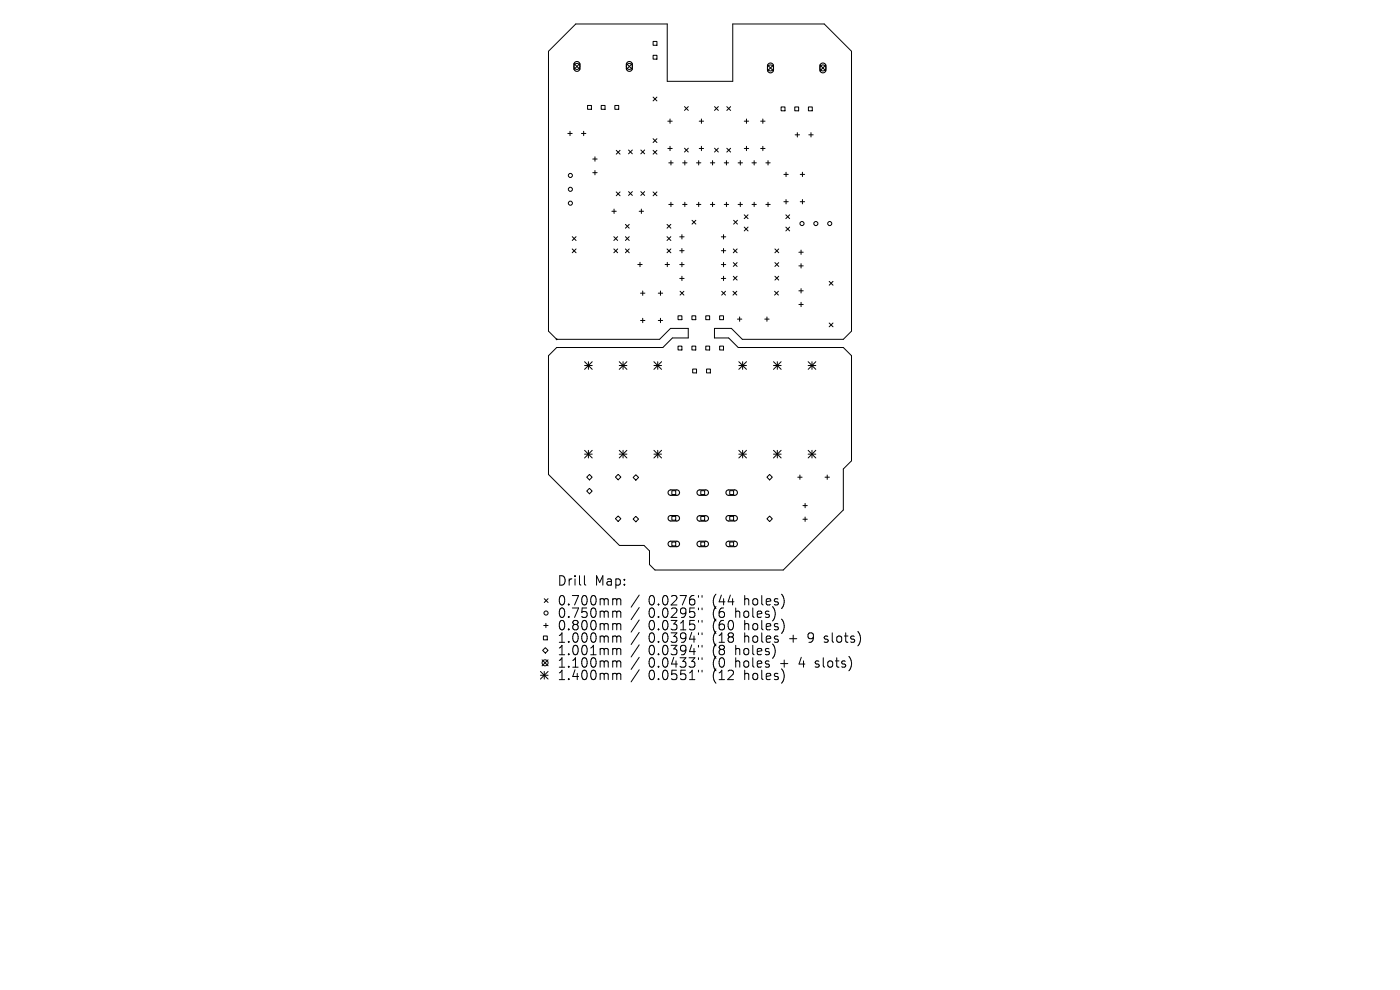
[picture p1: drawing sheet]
<svg xmlns="http://www.w3.org/2000/svg" width="297mm" height="210mm" viewBox="0 0 297 210" stroke-linecap="round" stroke-linejoin="round" font-family="sans-serif">
<defs><g id="words">
<g font-size="2.8">
<text x="118.3" y="124.5">Drill</text>
<text x="126.2" y="124.5">Map:</text>
<text x="118.3" y="128.7">0.700mm</text>
<text x="118.3" y="131.3">0.750mm</text>
<text x="137.5" y="128.7">0.0276&quot;</text>
<text x="137.5" y="131.3">0.0295&quot;</text>
<text x="151.1" y="128.7">(44</text>
<text x="151.1" y="131.3">(6</text>
<text x="156" y="131.3">holes)</text>
<text x="157.9" y="128.7">holes)</text>
<text x="118.3" y="133.9">0.800mm</text>
<text x="118.3" y="136.6">1.000mm</text>
<text x="137.5" y="133.9">0.0315&quot;</text>
<text x="137.5" y="136.6">0.0394&quot;</text>
<text x="151.1" y="133.9">(60</text>
<text x="151.1" y="136.6">(18</text>
<text x="157.9" y="133.9">holes)</text>
<text x="157.9" y="136.6">holes</text>
<text x="167.5" y="136.6">+</text>
<text x="171.6" y="136.6">9</text>
<text x="175.2" y="136.6">slots)</text>
<text x="118.3" y="139.2">1.001mm</text>
<text x="118.3" y="141.9">1.100mm</text>
<text x="137.5" y="139.2">0.0394&quot;</text>
<text x="137.5" y="141.9">0.0433&quot;</text>
<text x="151.1" y="139.2">(8</text>
<text x="151.1" y="141.9">(0</text>
<text x="156" y="139.2">holes)</text>
<text x="156" y="141.9">holes</text>
<text x="165.6" y="141.9">+</text>
<text x="169.7" y="141.9">4</text>
<text x="173.3" y="141.9">slots)</text>
<text x="118.3" y="144.5">1.400mm</text>
<text x="137.5" y="144.5">0.0551&quot;</text>
<text x="151.1" y="144.5">(12</text>
<text x="157.9" y="144.5">holes)</text>
</g>
</g></defs>
<g fill="none" stroke="#000" stroke-width=".21">
<path d="M116.4 10.9l5.7-5.8h19.5v12.1h13.9v-12.1h19.4l5.7 5.8v59.3l-1.7 1.8h-21.4l-2.3-2.3h-3.6v2h3l2 2h22.3l1.7 1.8v22.3l-1.7 1.7v8.7l-12.7 12.7h-27.3l-1.1-1.1v-2.9l-1.2-1.2h-5.2l-15-15.1v-25.1l1.7-1.8h22.5l2.1-2h3.3v-2h-3.8l-2.3 2.3h-21.8l-1.7-1.8zM121.8 13.5l1.2 1.2M123 13.5l-1.2 1.2M132.9 13.5l1.2 1.2M134.1 13.5l-1.2 1.2M138.5 8.8h.9v.8h-.9zM138.5 11.7h.9v.9h-.9zM162.8 13.8l1.3 1.2M164.1 13.8l-1.3 1.2M173.9 13.8l1.3 1.2M175.2 13.8l-1.3 1.2M120.5 28.3h.9"/>
<path d="M120.9 27.8v1M123.4 28.3h.9M123.8 27.8v1M124.6 22.4h.9v.8h-.9zM125.8 33.7h.9M125.8 36.6h.9M126.2 33.3v.9M126.2 36.2v.9M127.5 22.4h.9v.8h-.9zM130.4 22.4h.9v.8h-.9zM130.7 31.9l.8 .8M131.5 31.9l-.8 .8"/>
<path d="M133.3 31.8l.8 .8M134.1 31.8l-.8 .8M135.9 31.8l.9 .8M136.8 31.8l-.9 .8M138.6 20.6l.8 .8M138.6 29.4l.8 .8M138.6 31.9l.8 .8M139.4 20.6l-.8 .8M139.4 29.4l-.8 .8M139.4 31.9l-.8 .8M141.7 25.7h.9M141.7 31.5h.9"/>
<path d="M141.9 34.5h.9M142.1 25.2v1M142.1 31v1M142.3 34.1v.9M144.8 34.5h.9M145.2 22.6l.8 .8M145.2 31.4l.8 .8M145.3 34.1v.9M146 22.6l-.8 .8M146 31.4l-.8 .8M147.8 34.5h.9M148.2 34.1v.9"/>
<path d="M148.3 25.7h1M148.3 31.5h1M148.8 25.2v1M148.8 31v1M150.7 34.5h.9M151.2 34.1v.9M151.6 22.6l.8 .8M151.6 31.4l.8 .8M152.4 22.6l-.8 .8M152.4 31.4l-.8 .8M153.6 34.5h1M154.1 34.1v.9"/>
<path d="M154.2 22.6l.8 .8M154.2 31.5l.8 .8M155 22.6l-.8 .8M155 31.5l-.8 .8M156.6 34.5h.9M157 34.1v.9M157.9 25.7h.9M157.9 31.5h.9M158.4 25.2v1M158.4 31v1M159.5 34.5h1M160 34.1v.9"/>
<path d="M161.4 25.7h.9M161.4 31.5h.9M161.8 25.2v1M161.8 31v1M162.5 34.5h.9M162.9 34.1v.9M165.7 22.7h.8v.8h-.8zM166.3 37h.9M166.8 36.5v1M168.6 22.7h.8v.8h-.8zM168.7 28.6h.9M169.2 28.1v1"/>
<path d="M169.8 37h.9M170.2 36.5v1M171.5 22.7h.8v.8h-.8zM171.6 28.6h.9M172 28.1v1M121.4 50.2l.8 .8M121.4 52.8l.8 .8M122.2 50.2l-.8 .8M122.2 52.8l-.8 .8M129.8 44.8h.9M130.2 50.2l.8 .8M130.2 52.8l.8 .8"/>
<path d="M130.3 44.4v.9M130.7 40.7l.8 .8M131 50.2l-.8 .8M131 52.8l-.8 .8M131.5 40.7l-.8 .8M132.7 47.6l.8 .8M132.7 50.2l.8 .8M132.7 52.8l.8 .8M133.3 40.6l.8 .9M133.5 47.6l-.8 .8M133.5 50.2l-.8 .8M133.5 52.8l-.8 .8"/>
<path d="M134.1 40.6l-.8 .9M135.3 56.1h.9M135.6 44.8h.9M135.8 55.6v1M135.9 40.6l.9 .9M136.1 44.4v.9M136.8 40.6l-.9 .9M138.6 40.7l.8 .8M139.4 40.7l-.8 .8M141.1 56.1h.9M141.5 47.6l.8 .8M141.5 50.2l.8 .8"/>
<path d="M141.5 52.8l.8 .8M141.6 55.6v1M141.9 43.4h.9M142.3 47.6l-.8 .8M142.3 50.2l-.8 .8M142.3 52.8l-.8 .8M142.3 42.9v.9M144.2 56.1h.9M144.2 50.2h.9M144.2 53.2h.9M144.2 59.1h.9M144.7 49.8v.9"/>
<path d="M144.7 52.7v.9M144.7 55.7v.9M144.7 58.6v.9M144.8 43.4h.9M145.3 42.9v.9M146.8 46.7l.8 .8M147.6 46.7l-.8 .8M147.8 43.4h.9M148.2 42.9v.9M150.7 43.4h.9M151.2 42.9v.9M153 56.1h1"/>
<path d="M153 50.2h1M153 53.2h1M153 59.1h1M153.5 49.8v.9M153.5 52.7v.9M153.5 55.7v.9M153.5 58.6v.9M153.6 43.4h1M154.1 42.9v.9M155.6 52.8l.8 .8M155.6 55.7l.8 .8M155.6 58.6l.8 .8"/>
<path d="M155.6 46.7l.8 .8M156.4 52.8l-.8 .8M156.4 55.7l-.8 .8M156.4 58.6l-.8 .8M156.4 46.7l-.8 .8M156.6 43.4h.9M157 42.9v.9M157.9 45.6l.8 .8M157.9 48.2l.8 .8M158.7 48.2l-.8 .8M158.7 45.6l-.8 .8M159.5 43.4h1"/>
<path d="M160 42.9v.9M162.5 43.4h.9M162.9 42.9v.9M164.4 52.8l.8 .8M164.4 55.7l.8 .8M164.4 58.6l.8 .8M165.2 52.8l-.8 .8M165.2 55.7l-.8 .8M165.2 58.6l-.8 .8M166.3 42.8h.9M166.7 45.6l.8 .8M166.7 48.2l.8 .8"/>
<path d="M166.8 42.3v1M167.5 48.2l-.8 .8M167.5 45.6l-.8 .8M169.5 53.5h.9M169.5 56.4h.9M169.8 42.8h.9M169.9 53v1M169.9 55.9v1M170.2 42.3v1M175.9 59.7l.8 .8M176.7 59.7l-.8 .8M124 76.7l1.6 1.6"/>
<path d="M124 77.5h1.6M124.8 76.7v1.6M125.6 76.7l-1.6 1.6M131.4 77.5h1.6M131.4 76.7l1.6 1.6M132.2 76.7v1.6M133 76.7l-1.6 1.6M135.9 62.2h.9M135.9 68h.9M136.4 61.7v1M136.4 67.5v.9M138.7 77.5h1.6"/>
<path d="M138.7 76.7l1.6 1.6M139.5 76.7v1.6M139.7 62.2h.9M139.7 68h.9M140.1 61.7v1M140.1 67.5v.9M140.3 76.7l-1.6 1.6M143.8 67h.9v.8h-.9zM143.8 73.4h.9v.8h-.9zM144.3 61.8l.8 .8M145.1 61.8l-.8 .8M146.8 67h.8v.8h-.8z"/>
<path d="M146.8 73.4h.8v.8h-.8zM146.9 78.3h.9v.8h-.9zM149.7 67h.8v.8h-.8zM149.7 73.4h.8v.8h-.8zM149.9 78.3h.8v.8h-.8zM152.7 67h.8v.8h-.8zM152.7 73.4h.8v.8h-.8zM153.1 61.8l.8 .8M153.9 61.8l-.8 .8M155.5 61.8l.8 .8M156.3 61.8l-.8 .8M156.4 67.7h1"/>
<path d="M156.7 77.5h1.7M156.7 76.7l1.7 1.6M156.9 67.2v1M157.5 76.7v1.6M158.4 76.7l-1.7 1.6M162.2 67.7h1M162.7 67.2v1M164.1 77.5h1.6M164.1 76.7l1.6 1.6M164.3 61.8l.8 .8M164.9 76.7v1.6M165.1 61.8l-.8 .8"/>
<path d="M165.7 76.7l-1.6 1.6M169.5 61.7h.9M169.5 64.6h.9M169.9 61.2v1M169.9 64.1v.9M171.4 77.5h1.7M171.4 76.7l1.7 1.6M172.3 76.7v1.6M173.1 76.7l-1.7 1.6M175.9 68.5l.8 .8M176.7 68.5l-.8 .8M124 95.5l1.6 1.6"/>
<path d="M124 96.3h1.6M124.8 95.5v1.6M125.6 95.5l-1.6 1.6M131.4 96.3h1.6M131.4 95.5l1.6 1.6M132.2 95.5v1.6M133 95.5l-1.6 1.6M138.7 96.3h1.6M138.7 95.5l1.6 1.6M139.5 95.5v1.6M140.3 95.5l-1.6 1.6M156.7 96.3h1.7"/>
<path d="M156.7 95.5l1.7 1.6M157.5 95.5v1.6M158.4 95.5l-1.7 1.6M164.1 96.3h1.6M164.1 95.5l1.6 1.6M164.9 95.5v1.6M165.7 95.5l-1.6 1.6M171.4 96.3h1.7M171.4 95.5l1.7 1.6M172.3 95.5v1.6M173.1 95.5l-1.7 1.6M124.5 101.2l.5-.6 .6 .6-.6 .6z"/>
<path d="M124.5 104.2l.5-.6 .6 .6-.6 .5zM130.6 101.2l.5-.6 .6 .6-.6 .6zM130.6 110l.5-.6 .6 .6-.6 .6zM134.3 101.3l.6-.6 .6 .6-.6 .6zM134.9 109.5l.6 .6-.6 .6-.6-.6zM142.5 104.1h.9v.8h-.9zM142.5 109.5h.9v.9h-.9zM142.5 115h.9v.8h-.9zM148.7 104.1h.8v.8h-.8zM148.7 109.6h.8v.8h-.8zM148.7 115h.8v.8h-.8zM154.8 104.1h.8v.8h-.8z"/>
<path d="M154.8 109.5h.8v.9h-.8zM154.8 115h.8v.8h-.8zM162.7 101.2l.6-.6 .5 .6-.5 .6zM162.7 110.1l.6-.6 .5 .6-.5 .5zM169.2 101.2h1M169.7 100.8v.9M170.3 107.2h1M170.3 110.1h1M170.8 106.8v.9M170.8 109.7v.9M175 101.2h1M175.5 100.8v.9"/>
<path d="M115 140l1.3 1.2M115.1 138l.6-.6 .6 .6-.6 .5zM115.3 134.9h.8v.8h-.8zM115.3 132.7h1M115.5 127l.8 .8M115.8 132.2v.9M116.3 127l-.8 .8M116.3 140l-1.3 1.2M124 122.1v1.7l.3 .3M130.6 127l.2 .3M130.6 129.6l.2 .3M130.6 132.3l.2 .3"/>
<path d="M130.6 134.9l.2 .3M130.6 137.6l.2 .2M130.8 127.3v1M130.8 129.9v1.1M130.8 132.6v1M130.8 135.2v1M130.8 137.8v1.1M130.8 127.3l.3-.3 .5 .1 .1 1.2M130.8 129.9l.3-.3 .5 .1 .1 1.3M130.8 132.6l.3-.3 .5 .1 .1 1.2M130.8 135.2l.3-.3 .5 .1 .1 1.2M130.8 137.8l.3-.2 .5 .1 .1 1.2"/>
<path d="M135.6 126.2l-1.7 2.6M135.6 128.9l-1.7 2.5M135.6 131.5l-1.7 2.6M135.6 134.2l-1.7 2.5M135.6 136.8l-1.7 2.6M135.6 139.4l-1.7 2.6M148.2 126.3v.4M148.2 129v.4M148.2 131.6v.4M148.2 134.2v.4M148.2 136.9v.4M148.2 139.5v.4"/>
<path d="M148.9 126.3v.4M148.9 129v.4M148.9 131.6v.4M148.9 134.2v.4M148.9 136.9v.4M148.9 139.5v.4M164.4 137.5v1.3M164.5 130l-.1 .9M166.3 126.9v1.3M166.3 132.2v1.3M114.6 142.4l1.7 1.7M114.6 143.2h1.7"/>
<path d="M115.5 142.4v1.7M116.3 142.4l-1.7 1.7M130.6 140.2l.2 .3M130.6 142.8l.2 .3M130.8 140.5v1M130.8 143.1v1.1M130.8 140.5l.3-.3 .5 .1 .1 1.2M130.8 143.1l.3-.3 .5 .1 .1 1.3M135.6 142.1l-1.7 2.5M148.2 142.2v.4M148.9 142.2v.4M166.3 142.7v1.4"/>
<circle cx="122.4" cy="14.1" r=".64"/>
<circle cx="133.5" cy="14.1" r=".64"/>
<circle cx="163.5" cy="14.4" r=".64"/>
<circle cx="174.6" cy="14.4" r=".64"/>
<circle cx="121" cy="37.2" r=".43"/>
<circle cx="121" cy="43.1" r=".43"/>
<circle cx="121" cy="40.2" r=".43"/>
<circle cx="170.1" cy="47.4" r=".43"/>
<circle cx="173.1" cy="47.4" r=".43"/>
<circle cx="176" cy="47.4" r=".43"/>
<circle cx="115.8" cy="130" r=".43"/>
<circle cx="115.6" cy="140.6" r=".64"/>
</g>
<circle cx="118.1" cy="72" r=".09" fill="#000" stroke="#000" stroke-width=".21"/>
<g fill="none" stroke="#000" stroke-width=".23">
<path d="M121.9 13.2l.7-.1 .4 .4v1.2l-.4 .4h-.5l-.3-.4v-1.1zM133.1 13.2l.6-.1 .4 .4v1.2l-.4 .4h-.5l-.3-.4v-1.1zM163 13.6l.6-.2 .5 .4v1.2l-.4 .4h-.5l-.3-.4-.1-1zM174.1 13.6l.6-.2 .5 .4v1.2l-.4 .4h-.5l-.3-.4-.1-1zM141.9 104.1l.4-.2h1.4l.4 .3v.4l-.4 .5h-1.5l-.5-.5zM141.9 109.5l.4-.1h1.4l.4 .3v.4l-.4 .4h-1.5l-.5-.4zM141.9 115l.4-.2h1.4l.4 .3v.4l-.4 .5-1.5-.1-.5-.4zM148 104.1l.4-.2h1.5l.3 .3 .1 .4-.5 .5h-1.5l-.4-.5zM148 109.6l.4-.2h1.5l.3 .3 .1 .4-.5 .4h-1.5l-.4-.4zM148 115l.4-.2h1.5l.3 .3 .1 .4-.5 .5-1.5-.1-.4-.4zM154.2 104.1l.3-.2h1.5l.4 .3v.4l-.4 .5h-1.6l-.4-.5zM154.2 109.5l.3-.1h1.5l.4 .3v.4l-.4 .4h-1.6l-.4-.4z"/>
<path d="M154.2 115l.3-.2h1.5l.4 .3v.4l-.4 .5-1.6-.1-.4-.4z"/>
</g>
<use href="#words"/>
</svg>
